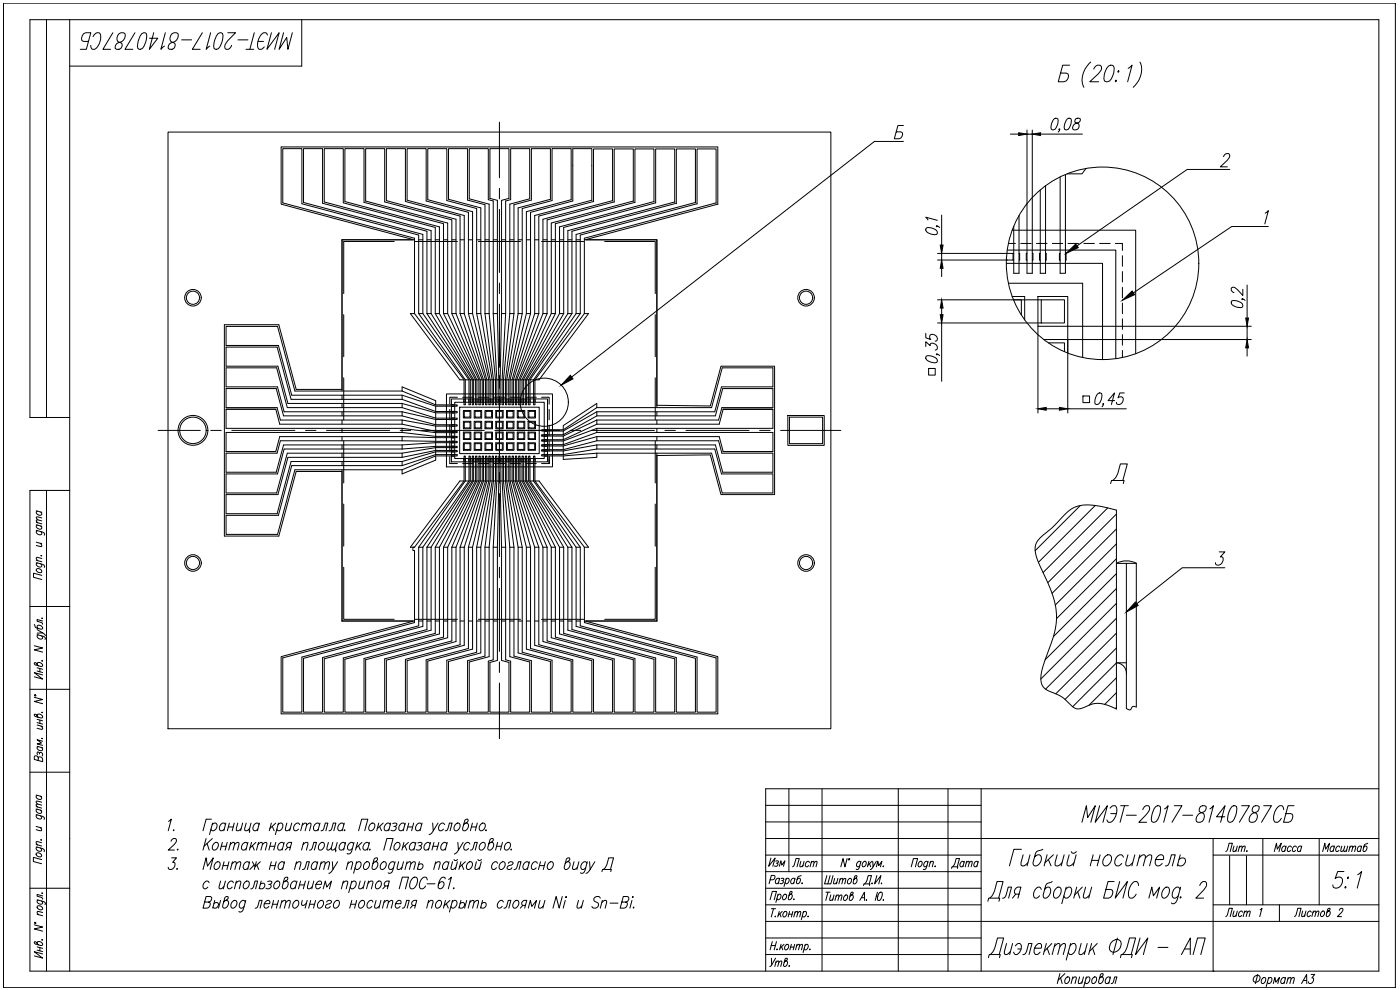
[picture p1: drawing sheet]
<svg xmlns="http://www.w3.org/2000/svg" width="420mm" height="297mm" viewBox="0 0 420 297" stroke-linecap="round" stroke-linejoin="round" font-family="sans-serif">
<defs><g id="words">
<text font-size="100.1" x="167.2" y="116.8">Б</text>
<text font-size="40.1" x="318.6" y="77.3">2</text>
<text font-size="36.2" x="335.5" y="91.4">1</text>
<text font-size="25.1" x="336.9" y="184.9">3</text>
<g font-size="8.8">
<text x="22.9" y="15.9">МИЭТ-2017-8140787СБ</text>
<text x="323.5" y="248">МИЭТ-2017-8140787СБ</text>
<text x="301.6" y="261.1">Гибкий носитель</text>
<text x="398.6" y="267.8">5:1</text>
</g>
<text font-size="6.2" x="284.3" y="261.8">Дата</text>
<g font-size="5.7">
<text x="366.5" y="256.8">Лит.</text>
<text x="395.8" y="256.8">Масштаб</text>
<text x="229.3" y="261.1">Изм</text>
<text x="236.7" y="261.4">Лист</text>
<text x="366.5" y="276.2">Лист 1</text>
<text x="387.3" y="276.2">Листов 2</text>
</g>
</g></defs>
<g fill="none" stroke="#000" stroke-width=".3">
<path d="M124.4 71.9h-21.8v45.4M125.7 71.9h1.2M128.1 71.9h1.3M130.6 71.9h1.3M133.1 71.9h1.3M135.6 71.9h1.2M138.1 71.9h1.2M140.6 71.9h1.2M143.1 71.9h1.2M145.5 71.9h1.3M148 71.9h1.3M102.6 118.6v1.2"/>
<path d="M102.6 121.1v1.2M102.6 123.5v1.3M102.6 126v1.3M102.6 128.5v1.3M102.6 131v1.2M102.6 133.5v1.2M102.6 136v1.2M102.6 138.5v1.2M197.1 136v50.3h-21.7M197.1 131v1.2M197.1 133.5v1.2M102.6 140.9v45.4h21.8"/>
<path d="M125.7 186.3h1.2M128.1 186.3h1.3M130.6 186.3h1.3M133.1 186.3h1.3M135.6 186.3h1.2M138.1 186.3h1.2M140.6 186.3h1.2M143.1 186.3h1.2M145.5 186.3h1.3M148 186.3h1.3M150.5 186.3h1.3M153 186.3h1.2"/>
<path d="M155.5 186.3h1.2M158 186.3h1.2M160.5 186.3h1.2M162.9 186.3h1.3M165.4 186.3h1.3M167.9 186.3h1.3M170.4 186.3h1.2M172.9 186.3h1.2"/>
</g>
<g fill="none" stroke="#000" stroke-width=".3">
<path d="M50.4 39.6h199v179.1h-199zM215.4 44.1h-131v17.2l39.5 10.6h-21.3v44.9h-13.7l-5.2-19.4h-16.4v63.4h16.4l5.2-19.3h13.7v44.8h21.3l-39.5 10.7v17.2h131v-17.2l-39.5-10.6 21.2-.1v-49.6M302.6 85h22.3v22.3M303.8 89h3.7v7M311.5 89h8.9v8.9h-8.9zM313.3 101.9h7.1v4M138 122.2h23.8v13.9h-23.8zM139.1 132.9h2.2v2.2h-2.2zM139.1 129.6h2.2v2.3h-2.2zM139.1 126.4h2.2v2.3h-2.2zM139.1 123.2h2.2v2.2h-2.2zM142.3 132.9h2.3v2.2h-2.3z"/>
<path d="M142.3 129.6h2.3v2.3h-2.3zM142.3 126.4h2.3v2.3h-2.3zM142.3 123.2h2.3v2.2h-2.3zM145.5 132.9h2.3v2.2h-2.3zM145.5 129.6h2.3v2.3h-2.3zM145.5 126.4h2.3v2.3h-2.3zM145.5 123.2h2.3v2.2h-2.3zM148.8 132.9h2.2v2.2h-2.2zM148.8 129.6h2.2v2.3h-2.2zM148.8 126.4h2.2v2.3h-2.2zM148.8 123.2h2.2v2.2h-2.2zM152 132.9h2.2v2.2h-2.2z"/>
<path d="M155.2 132.9h2.3v2.2h-2.3zM158.5 132.9h2.2v2.2h-2.2z"/>
<circle cx="57.9" cy="89.3" r="2.49"/>
<circle cx="57.9" cy="129.1" r="4.5"/>
<circle cx="57.9" cy="168.9" r="2.49"/>
<circle cx="241.9" cy="168.9" r="2.49"/>
</g>
<g fill="none" stroke="#000" stroke-width=".3">
<path d="M1 1h417.8v295.3h-417.8zM14 5.9v119.4M20.9 5.9v285.5M90.6 5.9v13.9h-69.7M20.9 125.3h-11.9v-119.4h404.8v285.5h-404.8v-144.2h11.9M10.9 159.1l2.2 .7 .3 .4-.1 .4M10.9 157.5l1.6 .4M10.9 156.7l1.6 .5M10.9 153.3l1.6 .4M11.2 159.2l-.1 .1a.83 .83 0 0 0 .1 1 .83 .83 0 0 0 1 .2l.3-.3-.3-.7M11.2 157.5l-.2 .1a.92 .92 0 0 0 .5 1 .92 .92 0 0 0 1-.1l-.3-.7M11.2 153.4l-.2 .1a.92 .92 0 0 0 .5 1 .92 .92 0 0 0 1-.2l-.3-.7"/>
<path d="M12.5 156.3l-1.5-.3-.1 .3 .5 .6M12.5 155.4l-1.5-.3-.1 .3 .5 .6M14 147.2v144.2M10.9 168.8l2.2 .7 .3 .3-.1 .4M10.9 168.1l1.6 .5M10.9 162.7l1.6 .4M11 170.7a.94 .94 0 0 1 1.1 0 .94 .94 0 0 1 .3 1 .94 .94 0 0 1-1 0 .94 .94 0 0 1-.4-1zM11.2 168.9l-.1 .1a.82 .82 0 0 0 .1 1 .82 .82 0 0 0 1 .1l.3-.2-.3-.7M12.1 163l.4 .6-.1 .4-1.5-.3M12.3 166.7l.2 .1zM12.5 172.6l-2.4-.6v1.2l2.4 .7M12.5 167.6l-1.5-.3-.1 .4 .5 .5"/>
<path d="M9 182h11.9M10.3 193.8l2.5 .6-2.5 .6 2.5 .7M10.3 187.4l.6 1 1.7 .4a.83 .83 0 0 0-.1-1 .83 .83 0 0 0-1-.2l-.4 .3 .4 .7M11.1 199.3v-.3a.92 .92 0 0 1 1.1-.1 .92 .92 0 0 1 .5 1l-.4 .1-1.8-.5-.2-.6 .6 .1 .6 .7M11.1 190.4l2.3 .7 .2 .4-.1 .4M11.1 188.9l1.7 1-1.7 .1M11.5 190.5l-.1 .1a.81 .81 0 0 0 0 1 .81 .81 0 0 0 1 .1l.4-.2-.4-.7M12.6 198.3h.2zM12.6 185.5h.2zM12.8 189.9l.8 .8M12.8 186.3l-1.7-.4v.5l1.6 .5 .1 .4M9 206.8h11.9"/>
<path d="M10.3 209.2l2.5 .7-2.5 .6 2.5 .6M10.4 208.5l.3 .1v.2l-.3-.1zM11.1 214.8v-.3a.92 .92 0 0 1 1.1-.1 .92 .92 0 0 1 .5 1l-2.2-.4-.2-.6h.6l.6 .8M11.1 217.5l1.7 .5M11.1 215.8l1.7 .5M11.1 216.8l1.7 .5M11.1 200.4l1.7 .4M11.1 201.3l1.7 .5M12 200.6v1M12 216v1M12.3 217.8l.5 .6-.1 .4-1.6-.3M12.6 213.7l.2 .1z"/>
<path d="M12.8 202.5l-2.5-.7 2.5 2-2.5-.7M9 231.7h11.9M10.8 238.5l1.7 .5M11.1 223.9l1.7 .5M11.2 238.7l-.2 .1a.93 .93 0 0 0 .4 .9 .93 .93 0 0 0 1.1-.1l-.4-.7M11.5 227.4l-.3-.4-.7-.2-.2 .3v.8l2.5 .6v-.8l-.5-.5h-.7l-.1 1M11.5 224l-.3 .1a.93 .93 0 0 0 .5 1 .93 .93 0 0 0 1.1-.1l-.4-.7M11.8 226l.3-.2 .5 .1 .2 .3-.1 .6M11.8 226.2l-.1-.4-.5-.2v.8M12.6 221.6h.2zM12.8 222.4l-1.7-.4 1.3 .9-1.3 .3 1.7 .4M236.8 236.7v24.8"/>
<path d="M246.7 236.7v54.7M269.6 236.7v54.7M284.5 236.7v54.7M294.5 236.7v54.7M413.8 236.7h-184v54.7M10.8 254.1l2.3 .7 .2 .3-.1 .4M10.8 244.4l2.3 .7 .2 .3-.1 .5M10.8 253.4l1.7 .4M10.8 248l1.7 .4M10.8 242.7l1.7 .5M10.8 242l1.7 .5M11 256a.94 .94 0 0 1 1 0 .94 .94 0 0 1 .4 1 .93 .93 0 0 1-1.1 0 .93 .93 0 0 1-.3-1z"/>
<path d="M11.2 254.2l-.2 .1a.92 .92 0 0 0 .4 1 .92 .92 0 0 0 1.1-.1l-.4-.8M11.2 244.5l-.2 .1a.91 .91 0 0 0 .4 1 .91 .91 0 0 0 1.1-.1l-.4-.7M11.2 242.8l-.2 .1a.93 .93 0 0 0 .4 1 .93 .93 0 0 0 1.1-.1l-.4-.7M12 248.3l.5 .6-.1 .4-1.6-.4M12.3 252l.2 .1zM12.5 257.9l-2.5-.7v1.3l2.5 .7M12.5 252.9l-1.5-.4-.2 .4 .5 .6M12.5 241.6l-1.5-.3-.2 .3 .5 .5M12.5 240.7l-1.5-.3-.2 .3 .5 .6M229.8 251.6h184M229.8 256.6h64.7M229.8 246.6h64.7"/>
<path d="M229.8 241.6h64.7M254.2 257.6l-.6 2.5-.6-2.5-.7 2.5M254.7 257.7h.3l-.2 .3zM258.3 258.8l-.1-.1a.8 .8 0 0 0-1 0 .8 .8 0 0 0-.1 1l.2 .4 .7-.4M258.4 258.4l-.7 2.3-.3 .2-.5-.1M259.2 258.5l.5-.1a.93 .93 0 0 1 .1 1.1 .93 .93 0 0 1-.9 .5l-.1-.9zM260.8 258.4l-.5 1.7M260.9 259.1l.4 1M261.7 258.4l-1.2 1.2M261.9 258.4l.1 1.7 1-1.7M265 260h.2zM276 258.5l.5-.1a.93 .93 0 0 1 .1 1.1 .93 .93 0 0 1-1 .5v-.9z"/>
<path d="M278.5 258.8l-.2-.3a.91 .91 0 0 0-1 .5 .91 .91 0 0 0 .2 1.1l.7-.4M278.5 258.4l-.7 2.3-.3 .2-.4-.1M279.1 258.9l.6-.5 .4 .1-.3 1.6M279.3 258.4l-.5 1.7M280.5 260l.2-.2zM364.1 251.6v39.8M364.1 256.6h49.7M369 256.8v14.7M374.1 256.8v14.7M379 251.6v19.9M382.4 255.5l.7-2.5 .2 1.8 1.2-1.8-.7 2.5M385.9 254.2l-.1-.2a.83 .83 0 0 0-1.1 .4 .83 .83 0 0 0 .5 1.1l.4-.4"/>
<path d="M386 253.9l-.5 1.6M387.6 254.2l-.1-.2a.92 .92 0 0 0-1.1 .4 .92 .92 0 0 0 .2 1.1l.7-.4M389.1 254.2l-.1-.2a.92 .92 0 0 0-1.1 .4 .92 .92 0 0 0 .2 1.1l.7-.4M390.6 254.2l-.1-.2a.93 .93 0 0 0-1 .4 .93 .93 0 0 0 .1 1.1l.7-.4M390.7 253.9l-.5 1.6M395.9 251.6v19.9M9 266.5h11.9M10.3 277.5l2.5 .7-2.5 .5 2.5 .7M10.4 276.7l.3 .1v.3l-.3-.1zM11.1 270l2.3 .7 .2 .3-.1 .4M11.1 274.3l1.7 .5M11.2 271.9a.94 .94 0 0 1 1.1 0 .94 .94 0 0 1 .4 1 .94 .94 0 0 1-1.1-.1 .94 .94 0 0 1-.4-.9z"/>
<path d="M11.5 270.1l-.3 .1a.92 .92 0 0 0 .5 1 .92 .92 0 0 0 1.1-.2l-.4-.7M12.6 267.9l.2 .1zM12.8 273.8l-1.6-.3-.1 .4 .5 .5M12.8 268.8l-1.7-.4v.5l1.6 .5 .1 .4M229.8 276.5h184M229.8 266.5h64.7M229.8 271.5h64.7M229.8 261.5h64.7M231.1 270l.7-2.5h1.2l-.6 2.5M231.1 264l1.3-.3 .1-.9-1-.1-.7 2.5M231.5 272.6h1.3M232.1 272.6l-.6 2.5"/>
<path d="M232.6 275h.1zM233.4 268.6l.7-.3a.92 .92 0 0 1 .2 1.1 .92 .92 0 0 1-1 .4l-.1-.2M233.5 268.3l-.7 2.5M233.9 273.5l-.5 1.6M233.9 263.8l-.1-.2a.93 .93 0 0 0-1 .5 .93 .93 0 0 0 .1 1.1l.8-.4M234 263.5l-.4 1.7M234 274.2l.4 .9M234.4 263.6h.8a.49 .49 0 0 1-.6 .6M234.7 273.5l-1.2 1.2M234.9 264.2l.2 .5-.1 .2-.4 .3-.6-.2M235.1 268.6l.7-.3a.92 .92 0 0 1 .1 1.1 .92 .92 0 0 1-.9 .4l-.1-.6zM235.2 273.8l.7-.3a.92 .92 0 0 1 .1 1.1 .92 .92 0 0 1-1 .4l-.1-.6z"/>
<path d="M235.9 263.8l.7-.3a.92 .92 0 0 1 .1 1.1 .92 .92 0 0 1-1 .4l-.1-.2M236 263.5l-.7 2.5M236.8 274.3h.9M237 273.5l-.5 1.6M237.2 268.3h.3a.92 .92 0 0 1 .1 1.1 .92 .92 0 0 1-.9 .4l.4-2.1 .5-.2 .1 .3-.9 .8M237.9 273.5l-.4 1.6M238.2 269.8h.1zM238.5 263.8l-.1-.2a.93 .93 0 0 0-1 .5 .93 .93 0 0 0 .2 1.1l.7-.4M238.5 273.9l.6-.4 .3 .1-.3 1.5M238.6 263.5l-.4 1.7M238.7 273.5l-.5 1.6M239.4 273.9l.6-.4 .3 .1-.3 1.5"/>
<path d="M240.4 262.7l-1 .5-.4 1.7a.83 .83 0 0 0 1.1-.1 .83 .83 0 0 0 .1-1l-.2-.3-.8 .3M240.6 265h.2zM241.1 273.8l.7-.3a.92 .92 0 0 1 .1 1.1 .92 .92 0 0 1-1 .4l-.1-.2M241.1 273.5l-.6 2.4M242.4 275h.2zM247.9 267.7h1.2M248.1 262.7l-.6 2.5h1.8l.7-2.5M248.5 267.7l-.7 2.5M249.1 262.7l-.7 2.5M249.3 268.5l-.3 1.6 .4 .1 .6-.5M250.3 268.5l-.4 1.7M250.5 263.5l-.3 1.6 .4 .1 .5-.5"/>
<path d="M250.9 269l.6-.5 .3 .1-.3 1.6M251 268.5l-.4 1.7M251.5 263.5l-.5 1.7M251.8 269l.6-.5 .3 .1-.3 1.6M252.1 264l.5-.5 .3 .2-.3 1.5M252.2 263.5l-.5 1.7M252.9 264l.6-.5 .3 .2-.3 1.5M253.4 268.9l.5-.4a.86 .86 0 0 1 .5 1 .86 .86 0 0 1-1 .7l-.2-.4zM254.6 263.9l.4-.4a.87 .87 0 0 1 .5 1.1 .87 .87 0 0 1-.9 .6l-.3-.3zM255.6 268.5a.83 .83 0 0 1 .4 1.1 .83 .83 0 0 1-1 .5l.4-2.2 .6-.2-.1 .6-.8 .6M256.7 263.5a.87 .87 0 0 1 .5 1.1 .87 .87 0 0 1-.9 .6l-.3-.5 .5-1.7 .6-.3-.1 .6-.7 .6M258 270.2l1.4-2.5 .1 2.5"/>
<path d="M258.5 269.3h.9M259.2 265.7l.1-.5h1.8l-.2 .5M259.5 265.2a3.4 3.4 0 0 0 1.1-2.5h.9l-.6 2.5M259.9 270.1l.2-.2zM261.7 265v.2zM262 260.1l-.8 .8M263 260.1l.4-1.7 .3 1.3 1-1.3-.5 1.7M263 268.9h.4M263.2 262.7l-.7 2.5 1.9-2.5-.7 2.5M263.3 267.7l-.6 2.5M264 267.8l.6-.1a1.96 1.96 0 0 1-.7 2.5h-.3a2.08 2.08 0 0 1 .4-2.4zM264.6 265l-.1 .2z"/>
<path d="M265 270.1h.2zM273.5 260.1l.6-2.5h1.3l-.7 2.5M296.5 270.4l.2-.9h3.3l-.2 .9M297.1 269.5a7.2 7.2 0 0 0 2.1-5h1.8l-1.3 5M300.9 269.5l.7-.3 1-3h1l-.9 3.3M304.8 268.3l-.9 1.2M305.8 268.3h-1l-.2-.2a1.36 1.36 0 0 1 .8-1.9h1l-.9 3.3M312.5 266.9l-.5-.7a2.07 2.07 0 0 0-1.4 3.3h.6l.8-.7M315.8 264.5l-1.3 .5-.7 .7-.7 2.8 .1 .7 .3 .3a2.07 2.07 0 0 0 1.4-3.3h-.5l-.9 .7M317.1 266.4l.9-.2a2.05 2.05 0 0 1-1.4 3.3 2.13 2.13 0 0 1 .5-3.1zM319.8 266.9l.9-.7h.4a2.07 2.07 0 0 1-1.3 3.3l-.5-.7M320 266.2l-1.3 4.9"/>
<path d="M323.1 266.2l-.9 3.3M323.4 267.6l.7 1.9M324.8 266.2l-2.3 2.3M325.8 266.2l-.7 3 .8 .3 1.1-1M327.6 266.2l-.9 3.3M334.4 264.5h-1.9l-1.3 5h1.5a1.77 1.77 0 0 0 1.1-2.4l-.4-.2h-1.5M336 264.5l-1.3 5 3.6-5-1.3 5M341.7 265.7l-.1-.5-.4-.7a2.4 2.4 0 0 0-2.2 1.9 2.79 2.79 0 0 0 .2 3.1 1.73 1.73 0 0 0 1.8-1.2M344.8 269.5l.9-3.3 .4 2.6 1.9-2.6-.9 3.3M349.6 266.4l.9-.2a2.05 2.05 0 0 1-1.4 3.3 2.13 2.13 0 0 1 .5-3.1zM354.1 266.9l-.5-.7a2.07 2.07 0 0 0-1.3 3.3h.4l.9-.7M354.3 266.2l-1 3.8a1.38 1.38 0 0 1-1.5 1.1l-.3-.2"/>
<path d="M354.4 269l-.3 .2 .2 .3 .2-.3M360.1 265.7v-.2a1.06 1.06 0 0 1 .8-1 1.06 1.06 0 0 1 1.2 .5 2.34 2.34 0 0 1-.9 2.1l-2.3 2.4h2.3M364.1 271.5h49.7M384 271.5v5M11.1 283v-.2a.92 .92 0 0 1 1.1-.2 .92 .92 0 0 1 .5 1l-2.2-.4-.2-.6 .6 .1 .6 .8M11.1 284.1l1.7 .4M11.1 285.1l1.7 .4M12 284.3v1M12.6 282h.2zM12.8 286.2l-2.5-.6 2.5 1.9-2.5-.7M229.8 286.4h64.7M229.8 281.4h64.7"/>
<path d="M231.5 283.7h1.2M231.5 287.5l.1 2M231.8 282.5l-.7 2.5M232.8 287.5l-1.4 2.3-.4 .2M232.8 288.8l.6-.5 .4 .1-.4 1.6M233 288.3l-.5 1.7M233 282.5l-.6 2.5M233.1 284.9l.1-.1zM233.7 288.8l.6-.5 .3 .1-.3 1.6M234.4 283.3l-.4 1.7M234.6 284.1l.3 .9M235.3 283.3l-1.2 1.2"/>
<path d="M235.7 283.7l.5-.4a.86 .86 0 0 1 .5 1.1 .86 .86 0 0 1-1 .6l-.2-.4zM235.8 288.3h.3a.93 .93 0 0 1 .1 1.1 .93 .93 0 0 1-1 .5l.4-2.2 .6-.2-.1 .6-.7 .6M236.9 289.8l-.1 .2zM237.3 284.2h1M237.5 283.3l-.4 1.7M238.5 283.3l-.5 1.7M239.1 283.8l.5-.5 .4 .2-.4 1.5M239.2 283.3l-.5 1.7M240 283.8l.5-.5 .3 .2-.3 1.5M241.6 283.7l.4-.4a.86 .86 0 0 1 .5 1.1 .86 .86 0 0 1-.9 .6l-.3-.4M241.7 283.3l-.7 2.5M243 284.9l.1-.1z"/>
<path d="M296.6 287.3l.3-.9h3.3l-.3 .9M297.2 286.4a7 7 0 0 0 2.2-5h1.8l-1.3 5M302.1 283.1l-.7 3.1 .3 .2h.5l1.1-.9M303.9 283.1l-.9 3.3M304.7 283.8l.9-.7h.5a2.09 2.09 0 0 1-1.4 3.3l-.5-.7M305.4 284.7h1M307 286.4l.7-.2 1-3.1h1l-.9 3.3M310.5 284.5h2a.88 .88 0 0 0 0-1 .88 .88 0 0 0-.8-.4 2.23 2.23 0 0 0-.9 3.3h.5l.9-.7M314 283.1l-.9 3.3M314.3 284.5l.6 1.9M315.7 283.1l-2.3 2.4M316.4 284l1.1-.9 .6 .2-.7 3.1"/>
<path d="M316.7 283.1l-.9 3.3M318.1 284l1.1-.9 .6 .2-.7 3.1M318.1 292.1l-.8 3M318.3 293.4l.5 1.7M319.6 292.1l-2.1 2M319.8 293.5l.9-.4a1.21 1.21 0 0 1-.8 2 1 1 0 0 1-.1-1.6zM321.1 283.8l.9-.7h.5a2.09 2.09 0 0 1-1.4 3.3l-.5-.7M321.3 283.1l-1.3 5M321.8 293.7l.7-.6 .5 .1-.4 1.9M322 293.1l-.6 2M324 293.1l-.4 1.9 .5 .1 .7-.6M324.5 283.1l-.7 3.1 .3 .2h.5l1.1-.9"/>
<path d="M325.2 293.1l-.6 2M325.9 293.5l.9-.4a1.21 1.21 0 0 1-.9 2l-.3-.4M326 293.1l-.8 3M326.3 283.1l-.9 3.3M327.6 283.1l-.9 3.3M327.9 284.5l.7 1.9M327.9 293.5l.9-.4a1.23 1.23 0 0 1-.9 2l-.3-.4zM329.3 283.1l-2.3 2.4M330.5 293.1h.3a1.21 1.21 0 0 1-.8 2l-.3-.6 .6-2.1 .4-.3 .4 .2a.94 .94 0 0 1-.9 .9l-.2 .3M333.2 293.5l-.2-.3a1.12 1.12 0 0 0-1.2 .6 1.12 1.12 0 0 0 .2 1.3l.9-.4M333.3 293.1l-.6 2M333.5 295.1l.5-.1 .5-1.9h.7l-.5 2"/>
<path d="M333.9 282.4a1.43 1.43 0 0 1 1.7-.5 1.43 1.43 0 0 1 .9 1.4 2.25 2.25 0 0 1-3.1 2.2l-.2-.3a2.24 2.24 0 0 1 .7-2.8zM335.4 281.4l-1.4 5M336.2 287.3l.3-.9h3.3l-.2 .9M336.8 286.4a7.2 7.2 0 0 0 2.2-5h1.8l-1.3 5M342.1 281.4l-1.3 5 3.7-5-1.4 5M347.5 284.3h3M354.6 286.4l2.6-5v5M355.5 284.7h1.7M358.1 286.4l1.3-5h2.3l-1.3 5M364.1 291.4h.1M376.4 293.1a.94 .94 0 0 1 1.4-.4 .94 .94 0 0 1 .1 1.5 .94 .94 0 0 1-1.4 .4 .94 .94 0 0 1-.1-1.5zM377.5 292.4l-.7 2.7"/>
<path d="M378.8 293.7l.8-.4a1.03 1.03 0 0 1 .1 1.2 1.03 1.03 0 0 1-1.1 .5l-.1-.7zM380.6 293.7l.8-.4a1.02 1.02 0 0 1 .2 1.2 1.02 1.02 0 0 1-1.1 .5l-.1-.3M380.8 293.3l-.8 2.7M382.1 295.1l.5-1.8 .3 1.4 1.1-1.4-.5 1.8M385.7 293.7l-.1-.3a1.02 1.02 0 0 0-1.1 .5 1.02 1.02 0 0 0 .2 1.2l.8-.4M385.8 293.3l-.5 1.8M386.5 293.8l.6-.5 .4 .1-.4 1.7M386.6 293.3l-.5 1.8M387.4 293.8l.7-.5 .3 .1-.3 1.7M390.6 295.1l1.5-2.7 .1 2.7M391.1 294.2h1M393.5 292.4h1.1l-.9 1h.3a.96 .96 0 0 1 0 1.3 .96 .96 0 0 1-1.3 .1v-.2"/>
</g>
<!-- layer: 0 -->
<g fill="none" stroke="#000" stroke-width=".3">
<path d="M302 78h.1M302 77.7v.3M302.6 73h2.1M304.2 76h-.2v2h.2M137.3 119.2h-2.3v2M138.8 119.2h3.2M139.3 119.9v.5M139.6 119.9v.5M140.7 119.9v.5M141.1 119.9v.5M141.7 119.9v.5M141.7 119.9h.1"/>
<path d="M142.1 119.9h.1M142.2 119.9v.5M142.7 119.9v.5M142.7 119.9h.1M143.1 119.9h.1M143.2 119.9v.5M143.6 119.2h3.1M143.7 119.9v.5M144.1 119.9v.5M144.7 119.9v.5M145.1 119.9v.5M145.7 119.9v.5"/>
<path d="M145.7 119.9h.1M146.1 119.9h.1M146.2 119.9v.5M146.7 119.9v.5M146.7 119.9h.1M147.1 119.9h.1M147.2 119.9v.5M147.7 119.9v.5M148.1 119.9v.5M148.3 119.2h3.2M148.7 119.9v.5M149.1 119.9v.5"/>
<path d="M149.7 119.9v.5M149.7 119.9h.1M336.9 105.2v2.1M135 122.8v3.2M135 127.6v3.1M135 132.3v3.1M135 137v2.1h2.3M135.7 129.8h.5M135.7 129.4h.5M135.7 136.4h.5M135.7 135.6h.5M135.7 134.3h.5"/>
<path d="M135.7 132.8h.5M135.7 132.4h.5M135.7 133.9h.5M135.7 135.1h.5M135.7 131.3h.5M135.7 130.9h.5M135.7 127.8h.5M135.7 127.4h.5M135.7 125.9h.5M135.7 123.9h.5M135.7 121.9h.5M135.7 121.5h.5"/>
<path d="M135.7 123.5h.5M135.7 125.4h.5M135.7 136.8h.5M135.7 125.4v.1M135.7 135.1h.1M135.7 135.6h.1M136.2 125.4v.1M136.2 135.1h.1M136.2 135.6h.1M138.8 139.1h3.2M139.3 137.8v.5M139.6 137.8v.5"/>
<path d="M140.7 137.8v.5M141.1 137.8v.5M141.7 137.8v.5M141.7 137.8h.1M141.7 138.3h.1M141.7 120.4h.1M142.1 137.8h.1M142.1 138.3h.1M142.1 120.4h.1M142.2 137.8v.5M142.7 137.8v.5M142.7 137.8h.1"/>
<path d="M142.7 138.3h.1M142.7 120.4h.1M143.1 137.8h.1M143.1 138.3h.1M143.1 120.4h.1M143.2 137.8v.5M143.6 139.1h3.1M143.7 137.8v.5M144.1 137.8v.5M144.7 137.8v.5M145.1 137.8v.5M145.7 137.8v.5"/>
<path d="M145.7 137.8h.1M145.7 138.3h.1M145.7 120.4h.1M146.1 137.8h.1M146.1 138.3h.1M146.1 120.4h.1M146.2 137.8v.5M146.7 137.8v.5M146.7 137.8h.1M146.7 138.3h.1M146.7 120.4h.1M147.1 137.8h.1"/>
<path d="M147.1 138.3h.1M147.1 120.4h.1M147.2 137.8v.5M147.7 137.8v.5M148.1 137.8v.5M148.3 139.1h3.2M148.7 137.8v.5M149.1 137.8v.5M149.7 137.8v.5M149.7 137.8h.1M149.7 138.3h.1M149.7 120.4h.1"/>
<path d="M150.1 137.8h.1M150.1 138.3h.1M150.1 137.8v.5M150.7 137.8v.5M150.7 137.8h.1M150.7 138.3h.1M151.1 137.8h.1M151.1 138.3h.1M151.1 137.8v.5M151.7 137.8v.5M152.1 137.8v.5M152.7 137.8v.5"/>
<path d="M153.1 139.1h3.1M153.1 137.8v.5M153.6 137.8v.5M153.6 137.8h.1M153.6 138.3h.1M154.1 137.8h.1M154.1 138.3h.1M154.1 137.8v.5M154.7 137.8v.5M155.1 137.8h.1M155.1 138.3h.1M155.1 137.8v.5"/>
<path d="M155.7 137.8v.5M156.1 137.8v.5M156.7 137.8v.5M157.1 137.8v.5M157.6 137.8v.5M157.6 137.8h.1M157.6 138.3h.1M157.8 139.1h3.2M158.1 137.8h.1M158.1 138.3h.1M158.1 137.8v.5M158.7 137.8v.5"/>
<path d="M159.1 137.8h.1M159.1 138.3h.1M159.1 137.8v.5M160.1 137.8v.5M160.1 137.8h.1M160.1 138.3h.1M160.5 137.8v.5M163.6 136.4h.5M163.6 132.4h.5M163.6 133.9h.5M163.6 130.9h.5M163.6 136.8h.5"/>
<path d="M163.6 135.3h.5M163.6 134.9h.5M163.6 133.4h.5M163.6 131.9h.5M163.6 130.4h.5M163.6 130.4h.1M163.6 130.8v.1M163.6 131.9h.1M163.6 132.3v.1M163.6 133.4h.1M163.6 133.8v.1M164.1 130.4h.1"/>
<path d="M164.1 130.8v.1M164.1 131.9h.1M164.1 132.3v.1M164.1 133.4h.1M164.1 133.8v.1M164.8 132.3v3.1M164.8 136.8v2.3h-2.3"/>
</g>
<g fill="none" stroke="#000" stroke-width=".3">
<path d="M302 79h28.9v28.9M304.2 90h2.3v4.5M312.5 90h7v6.9h-7zM314.6 102.9h4.9v2.6M136.5 120.7h26.8v16.9h-26.8zM139.3 133.1h1.8v1.8h-1.8zM139.3 129.9h1.8v1.7h-1.8zM139.3 126.7h1.8v1.7h-1.8zM139.3 123.4h1.8v1.8h-1.8zM142.6 133.1h1.7v1.8h-1.7zM142.6 129.9h1.7v1.7h-1.7zM142.6 126.7h1.7v1.7h-1.7z"/>
<path d="M142.6 123.4h1.7v1.8h-1.7zM145.8 133.1h1.7v1.8h-1.7zM145.8 129.9h1.7v1.7h-1.7zM145.8 126.7h1.7v1.7h-1.7zM145.8 123.4h1.7v1.8h-1.7zM149 133.1h1.8v1.8h-1.8zM149 129.9h1.8v1.7h-1.8zM149 126.7h1.8v1.7h-1.8zM149 123.4h1.8v1.8h-1.8zM152.3 133.1h1.7v1.8h-1.7zM155.5 133.1h1.7v1.8h-1.7zM158.7 133.1h1.8v1.8h-1.8z"/>
</g>
<path d="M302.3 75h32.6v32.6M303.8 69.1h37v37M134 118.2h31.8v21.9h-31.8zM135.5 119.7h28.8v18.9h-28.8z" fill="none" stroke="#000" stroke-width=".3"/>
<g fill="none" stroke="#000" stroke-width=".3">
<path d="M84.9 44.6h5.7v16.5l35.1 9.4v23.6l13.9 19.9v7.4h-.3v-7.4l-14.9-19.9v-22.6l-39.5-10.6zM91.1 44.6h5.7v16.4l31.3 8.4v24.7l13 19.9v7.4h-.4v-7.4l-13.8-19.9v-23.8l-35.8-9.6zM97.3 44.6h5.7v16.3l27.6 7.3v25.9l11.5 19.9v7.4h-.4v-7.4l-12.3-19.9v-24.9l-32.1-8.6zM103.5 44.6h5.7v16.1l23.9 6.4v27l10 19.9v7.4h-.4v-7.4l-10.8-19.9v-26l-28.4-7.6zM109.7 44.6h5.8v16l20.1 5.4v28.1l8.5 19.9v7.4h-.4v-7.4l-9.3-19.9v-27.2l-24.7-6.6zM116 44.6h5.7v15.9l16.4 4.3v29.3l7 19.9v7.4h-.4v-7.4l-7.9-19.9v-28.3l-20.8-5.6zM122.2 44.6h5.7v15.7l12.7 3.4v30.4l5.5 19.9v7.4h-.4v-7.4l-6.4-19.9v-29.4l-17.1-4.6zM128.4 44.6h5.7v15.6l9 2.4v31.5l4 19.9v7.4h-.4v-7.4l-4.9-19.9v-30.6l-13.4-3.6zM134.6 44.6h5.7v15.4l5.2 1.4v32.7l2.6 19.9v7.4h-.4v-7.4l-3.4-19.9v-31.7l-9.7-2.6zM140.8 44.6h5.7v15.3l1.5 .4v33.8l1.1 19.9v7.4h-.4v-7.4l-1.9-19.9v-32.8l-6-1.7zM152.7 59.5v-14.9h-5.7v14.9l2.3 .6v34l.4 27.3h.4M304.2 67.9v14.1h1.6"/>
<path d="M67.8 97.9h15.5l5.2 19.4h32.2l10.1 4.2h6.4v.4h-6.4l-10.1-3.3h-33.1l-4-14.9h-15.8zM67.8 116.6h15.1l2.2 8.2h35.6l10.1 2.6h6.4v.4h-6.4l-10.1-1.8h-36.6l-1-3.7h-15.3zM67.8 110.4h15.2l3.2 11.9h34.5l10.1 3.2h6.4v.4h-6.4l-10.1-2.4h-35.4l-2-7.4h-15.5zM67.8 104.1h15.4l4.2 15.7h33.3l10.1 3.7h6.4v.4h-6.4l-10.1-2.8h-34.3l-3-11.2h-15.6zM67.8 136h15.3l1-3.8 53.1 .2v.4h-6.4l-10.1 .7h-35.6l-2.2 8.2h-15.1zM67.8 129.8h52.9l10.1 1.1h6.4v.4l-16.5-.3h-36.7l-1.2 4.5h-15zM67.8 122.8h15l1.2 4.5h36.7l10.1 2.1h6.4v.4h-6.4l-10.1-1.3h-52.9zM67.8 135.5h15M67.8 122.8h15M139.3 136.8h.3v7.5l-13.9 19.9v23.6l-35.1 9.3v16.6h-5.7v-16.3l39.5-10.6v-21.6h-.5v-1h.5l14.9-19.9zM140.7 136.8h.4v7.5l-13 19.9v24.7l-31.3 8.4v16.4h-5.7v-16.2l35.8-9.6v-23.7l13.8-19.9zM141.7 136.8h.4v7.5l-11.5 19.9v25.8l-27.6 7.4v16.3h-5.7v-16l32.1-8.6v-24.9l12.3-19.9z"/>
<path d="M142.7 136.8h.4v7.5l-10 19.9v27l-23.9 6.4v16.1h-5.7v-15.9l28.4-7.6v-26l10.8-19.9zM143.7 136.8h.4v7.5l-8.5 19.9v28.1l-20.1 5.4v16h-5.8v-15.7l24.7-6.7v-27.1l9.3-19.9zM144.7 136.8h.4v7.5l-7 19.9v29.2l-16.4 4.4v15.9h-5.7v-15.6l20.8-5.6v-28.3l7.9-19.9zM145.7 136.8h.4v7.5l-5.5 19.9v30.4l-12.7 3.4v15.7h-5.7v-15.5l17.1-4.6v-29.4l6.4-19.9zM146.7 136.8h.4v7.5l-4 19.9v31.5l-9 2.4v15.6h-5.7v-15.3l13.4-3.6v-30.6l4.9-19.9zM147.7 136.8h.4v7.5l-2.6 19.9v32.7l-5.2 1.3v15.5h-5.7v-15.2l9.7-2.6v-31.7l3.4-19.9zM148.7 136.8h.4v7.5l-1.1 19.9v33.8l-1.5 .4v15.3h-5.7v-15.1l6-1.6v-32.8l1.9-19.9zM149.7 136.8h.4l.4 27.4v34l2.2 .6v14.9h-5.7v-14.9l2.3-.6v-34zM150.7 136.8h.4v7.5l1.9 19.9v32.8l6 1.6v15.1h-5.7v-15.3l-1.5-.4v-33.8l-1.1-19.9zM151.7 136.8h.4v7.5l3.4 19.9v31.7l9.7 2.6v15.2h-5.7v-15.5l-5.3-1.3v-32.7l-2.5-19.9zM152.7 136.8h.4v7.5l4.9 19.9v30.6l13.4 3.6v15.3h-5.7v-15.6l-9-2.4v-31.5l-4-19.9zM153.7 136.8h.4v7.5l6.4 19.9v29.4l17.1 4.6v15.5h-5.7v-15.7l-12.7-3.4v-30.4l-5.5-19.9z"/>
<path d="M154.7 136.8h.4v7.5l7.8 19.9v28.3l20.9 5.6v15.6h-5.7v-15.9l-16.4-4.4v-29.2l-7-19.9zM155.7 136.8h.4v7.5l9.3 19.9v27.1l24.7 6.7v15.7h-5.8v-16l-20.1-5.4v-28.1l-8.5-19.9zM156.7 136.8h.4v7.5l10.8 19.9v26l28.4 7.6v15.9h-5.8v-16.1l-23.8-6.4v-27l-10-19.9zM157.7 136.8h.4v7.5l12.3 19.9v24.9l32.1 8.6v16h-5.7v-16.3l-27.6-7.4v-25.8l-11.5-19.9zM158.7 136.8h.4v7.5l13.8 19.9v23.7l35.8 9.6v16.2h-5.7v-16.4l-31.4-8.4v-24.7l-12.9-19.9zM160.1 136.8h.4v7.5l14.9 19.9v22.6l39.5 10.6v16.3h-5.7v-16.6l-35.1-9.3v-23.6l-14-19.9zM162.6 136.4h6.4l10.1-1.7h35.4l2 7.5h15.5v5.7h-15.2l-3.2-11.9h-34.5l-10.1 .8h-6.4zM162.6 134.9h6.4l10.1-2.7h36.6l.9 3.8h15.4v5.7h-15.1l-2.2-8.2h-35.6l-10.1 1.8h-6.4zM162.6 130.8h1M162.6 132.3h1M162.6 133.8h1M162.6 135.3h1"/>
<path d="M169 130.4h-6.4v.4h6.4M169 131.9h-6.4v.4h6.4M169 133.4h-6.4v.4h6.4l10.1-2.8h36.7l1.2 4.5M67.8 148.4h15.6l3-11.2h34.3l10.1-2.1h6.4v.5h-6.4l-10.1 2.9h-33.3l-4.2 15.6h-15.4zM67.8 142.2h15.5l2-7.5h35.4l10.1-.8h6.4v.4h-6.4l-10.1 1.7h-34.5l-3.2 11.9h-15.2zM67.8 154.6h15.8l4-14.9h33.1l10.1-3.3h6.4v.4h-6.4l-10.1 4.1h-32.2l-5.2 19.4h-15.5zM338 169v43.6l.5 .3a.76 .76 0 0 0 .9 0 .76 .76 0 0 0 .4-.8l.3-.2 .9 .2v-43.1"/>
</g>
<g fill="none" stroke="#000" stroke-width=".3">
<path d="M303.2 40.2h2.5M281.4 90h31.1M281.4 96.9h31.1M311.5 97.9v26M375.5 97.9h-55.1v26M320.4 101.9h55.1M325 118.8h2v2h-2zM329.5 118.1l.5-.2 .6 .2a2.98 2.98 0 0 1-1.3 3.3l-.6-.2a3.5 3.5 0 0 1 .8-3.1zM337.4 117.9h-1.3l-.6 1.5a.88 .88 0 0 1 1.3-.2 .88 .88 0 0 1 .2 1.2 1.13 1.13 0 0 1-.7 .9 1.13 1.13 0 0 1-1.2-.2v-.4M374.3 104.4v2.4M314 122.7h4M320.4 122.7h17.6"/>
<path d="M331.2 121.2l-.2 .2-.1-.2h.3l-.5 .8M334.5 120.2h-2l2-2.3-.9 3.5M335.1 198.9h2.9"/>
<circle cx="330.9" cy="79" r="28.9"/>
</g>
<g fill="none" stroke="#000" stroke-width=".3">
<path d="M321 19.6h-2.1l-1.3 4.9h1.7a1.68 1.68 0 0 0 1.2-2.3l-.5-.3h-1.7M327.3 18.6a6.6 6.6 0 0 0-2 7.6M332.7 19.8l.6-.2 .9 .2a5 5 0 0 1-1.2 4.5l-.6 .2-.9-.2a5 5 0 0 1 1.2-4.5zM342.1 18.6a6.5 6.5 0 0 1-2 7.6M328.3 20.7v-.2a1.25 1.25 0 0 1 1-.9 1.25 1.25 0 0 1 1.2 .4 2.1 2.1 0 0 1-.9 2.2l-2.5 2.3h2.6M334.7 24.3l.2-.2 .2 .2-.3 .2zM335.5 21.5l.2-.3 .1 .3-.2 .2zM338.6 20.5l1.2-.9-1.4 4.9M333.3 145.1l.3-.9h3.8l-.3 .9M334 144.2a6.6 6.6 0 0 0 2.2-5h2.1l-1.3 5M50.6 246.4l.8-.6-.9 3.5M51.3 252.4a.82 .82 0 0 1 .8-.8 .82 .82 0 0 1 .9 .6l-.7 1.2-1.8 1.7h1.9"/>
<path d="M51.5 257.4h1.5l-1.2 1.3h.4a1.25 1.25 0 0 1 0 1.7 1.25 1.25 0 0 1-1.7 .1v-.3M52.2 248.9l-.2 .2h.2M53.4 254.7l-.2 .2h.3M61.9 251.6l-1 3.5M62.1 253.1l.7 2M63.5 245.8h-1.6l-1 3.5M63.7 247.4l.6-.4h.4a1.29 1.29 0 0 1 .2 1.5 1.29 1.29 0 0 1-1.4 .6l-.2-.3M63.7 251.6l-2.5 2.3M63.8 247l-.9 3.4M64.1 253.2a.83 .83 0 0 1 1.2-.3 1.32 1.32 0 0 1 0 1.5 1.32 1.32 0 0 1-1.4 .5 1.47 1.47 0 0 1 .2-1.7zM64.6 259a.83 .83 0 0 1 1.3-.3 1.32 1.32 0 0 1-.1 1.5 1.32 1.32 0 0 1-1.4 .5 1.48 1.48 0 0 1 .2-1.7zM66.4 253.9h1.5"/>
<path d="M66.7 252.8l-.6 2.3M66.9 259.7h1.5M67.3 258.6l-.7 2.3M67.7 247.4l-.2-.3a1.32 1.32 0 0 0-1.5 .5 1.32 1.32 0 0 0 0 1.5 .88 .88 0 0 0 1.3-.3M67.8 247l-.6 2.3M68.2 252.8l-.6 2.3M68.5 248.1h1.5M68.7 258.6l-.6 2.3M68.8 247l-.6 2.3M69.1 253.4l.8-.6 .5 .1-.5 2.2M69.2 252.8l-.6 2.3M69.6 259.2l.8-.6 .5 .1-.4 2.2"/>
<path d="M69.8 258.6l-.6 2.3M70.3 247l-.6 2.3M70.4 253.4l.8-.6 .5 .1-.4 2.2M70.9 259.2l.9-.6 .4 .1-.4 2.2M71.4 247l-.5 2.1 .7 .2 .8-.7M72.8 247l-.6 2.3M73.9 247l-.5 2.1 .7 .2 .8-.7M74.3 253.2l-.2-.3a1.31 1.31 0 0 0-1.4 .5 1.31 1.31 0 0 0 0 1.5 .86 .86 0 0 0 1.2-.3M74.4 252.8l-.6 2.3M74.8 259l-.2-.3a1.31 1.31 0 0 0-1.4 .5 1.31 1.31 0 0 0 0 1.5l.6 .2 .7-.5M74.9 258.6l-.6 2.3M75.3 247l-.6 2.3h.3l-.1 .5"/>
<path d="M75.5 252.8l-.6 2.3M75.7 258.6l.8 1.4 1.6-1.4M75.7 253.7l.6 1.4M76.3 259.5l-1.3 1.4M76.8 252.8l-1.8 1.6M76.9 258.6l-.6 2.3M77.1 259.5l.5 1.4M77.4 253.4l.9-.6 .4 .1-.4 2.2M77.6 252.8l-.6 2.3M77.7 247.4l-.1-.3a1.31 1.31 0 0 0-1.5 .5 1.31 1.31 0 0 0 0 1.5 .86 .86 0 0 0 1.3-.3M77.9 247l-.7 2.3M78.7 253.4l.9-.6 .5 .1-.5 2.2"/>
<path d="M81 253.9h1.5M81.1 259.7h1.5M81.3 252.8l-.6 2.3M81.4 247l-.6 2.3M81.4 258.6l-.6 2.3M81.7 247.9l.6 1.4M82.8 247l-1.8 1.6M82.8 252.8l-.6 2.3M82.9 258.6l-.6 2.3M83.4 247.4a.85 .85 0 0 1 1.3-.3 1.32 1.32 0 0 1 0 1.5 1.32 1.32 0 0 1-1.4 .5l-.2-.3M83.6 247l-1 3.4M85.2 253.2l-.2-.3a1.28 1.28 0 0 0-1.5 .6 1.28 1.28 0 0 0 .2 1.6h.4l.7-.5"/>
<path d="M85.3 259l-.2-.3a1.31 1.31 0 0 0-1.4 .5 1.31 1.31 0 0 0 0 1.5l.6 .2 .6-.5M85.3 252.8l-.6 2.3M85.4 258.6l-.6 2.3M86.1 247l-.5 2.1 .7 .2 .8-.7M86.3 254.2l-.7 .9M87.2 254.2h-.9l-.3-.3v-.5l.7-.6h.9l-.7 2.3M87.6 247l-.7 2.3M88.8 259.2l.9-.6 .6 .1-.5 2.2M89 258.6l-.6 2.3M89.9 247.4l-.1-.3a1.27 1.27 0 0 0-1.5 .6 1.27 1.27 0 0 0 .2 1.6h.4l.7-.5M90.7 247.6l.8-.6 .5 .1-.4 2.2M90.9 247l-.7 2.3"/>
<path d="M90.9 253.4l.9-.6 .6 .1-.4 2.2M91.1 252.8l-.6 2.3M92 247.6l.8-.6 .5 .1-.4 2.2M92.9 255.1l.6-.2 .7-2.1h.8l-.7 2.3M95.2 259l-.1-.3a1.31 1.31 0 0 0-1.5 .5 1.31 1.31 0 0 0 0 1.5l.6 .2 .7-.5M95.4 258.6l-.7 2.3M95.9 247.4l-.2-.3a1.31 1.31 0 0 0-1.4 .5 1.31 1.31 0 0 0 0 1.5 .88 .88 0 0 0 1.3-.3M95.9 253.2a.85 .85 0 0 1 1.3-.3 1.33 1.33 0 0 1-.1 1.5 1.33 1.33 0 0 1-1.4 .5 1.52 1.52 0 0 1 .2-1.7zM96 247l-.6 2.3M96.3 259.2l.8-.6 .5 .1-.5 2.2M96.3 249.3l.6-.2 .7-2.1h.8l-.6 2.3M96.4 258.6l-.6 2.3"/>
<path d="M97.6 259.2l.8-.6 .5 .1-.4 2.2M98.6 252.8l-.5 2.1 .5 .2 .8-.7M98.7 249.3l.6-.2 .7-2.1h.8l-.6 2.3M99.7 258.6l.2 2.3 1.4-2.3M99.9 252.8l-.5 2.1 .5 .2 .9-.7M101.2 252.8l-.6 2.3h.2l-.1 .5M103.2 247.4l-.2-.3a1.28 1.28 0 0 0-1.4 .6 1.28 1.28 0 0 0 .2 1.6h.4l.6-.5M103.3 247l-.6 2.3M103.4 248.9v.4l.2-.2M103.6 253.2l-.2-.3a1.32 1.32 0 0 0-1.4 .5 1.32 1.32 0 0 0-.1 1.5 .88 .88 0 0 0 1.3-.3M103.7 252.8l-.6 2.3M104.3 259.2l.9-.6 .6 .1-.4 2.2"/>
<path d="M104.5 258.6l-.6 2.3M106.1 253.2l-.2-.3a1.26 1.26 0 0 0-1.4 .6 1.26 1.26 0 0 0 .2 1.6h.4l.7-.5M106.2 252.8l-.7 2.6a1.05 1.05 0 0 1-1.1 .8l-.2-.1M106.9 259a.85 .85 0 0 1 1.3-.3 1.32 1.32 0 0 1-.1 1.5 1.32 1.32 0 0 1-1.4 .5l-.1-.3M107 258.6l-.9 3.4M107.3 252.8l-.6 2.3M107.6 253.7l.5 1.4M107.6 249.3l.9-3.5h1.9l-.9 3.5M108.6 252.8l-1.7 1.6M109.4 259a.85 .85 0 0 1 1.3-.3 1.32 1.32 0 0 1 0 1.5 1.32 1.32 0 0 1-1.5 .5 1.53 1.53 0 0 1 .2-1.7zM110.8 253.2l-.2-.3a1.31 1.31 0 0 0-1.5 .5 1.31 1.31 0 0 0 0 1.5 .86 .86 0 0 0 1.3-.3M110.9 252.8l-.6 2.3"/>
<path d="M111 247.4a.83 .83 0 0 1 1.3-.3 1.32 1.32 0 0 1 0 1.5 1.32 1.32 0 0 1-1.5 .5 1.47 1.47 0 0 1 .2-1.7zM111 254.7l-.2 .2h.3M112.6 258.6h.4a1.4 1.4 0 0 1 .3 1.5 1.4 1.4 0 0 1-1.3 .8l-.4-.7 .7-2.5 .5-.3 .5 .2a1.11 1.11 0 0 1-1 1.1l-.4 .3M113.7 247l-.6 2.3M113.9 247.9l.6 1.4M114.5 259a.83 .83 0 0 1 1.2-.3 1.32 1.32 0 0 1 0 1.5 1.32 1.32 0 0 1-1.4 .5 1.48 1.48 0 0 1 .2-1.7zM115 247l-1.8 1.6M115.2 255.1l.9-3.5h1.9l-1 3.5M117.1 247.4l-.2-.3a1.32 1.32 0 0 0-1.4 .5 1.32 1.32 0 0 0 0 1.5 .88 .88 0 0 0 1.3-.3M117.2 247l-.6 2.3M117.9 247.1l.4-.1 .8 .1a.7 .7 0 0 1-.9 .8M118.4 259l-.1-.3a1.27 1.27 0 0 0-1.5 .6 1.27 1.27 0 0 0 .2 1.6h.4l.7-.5"/>
<path d="M118.6 247.9l.3 .4a.95 .95 0 0 1-.5 .9 .95 .95 0 0 1-1.1-.1M118.6 253.2a.83 .83 0 0 1 1.3-.3 1.32 1.32 0 0 1-.1 1.5 1.32 1.32 0 0 1-1.4 .5 1.47 1.47 0 0 1 .2-1.7zM118.6 258.6l-.7 2.6a1 1 0 0 1-1.2 .8l-.2-.1M119.6 258.6l-.4 2.1 .6 .2 .9-.7M121.1 258.6l-.6 2.3M121.2 252.8l-.6 2.3M121.5 247.4l-.2-.3a1.32 1.32 0 0 0-1.4 .5 1.32 1.32 0 0 0 0 1.5 .88 .88 0 0 0 1.2-.3M121.5 253.7l.6 1.4M121.6 247l-.6 2.3M122 259.2l.8-.6 .5 .1-.4 2.2M122.2 258.6l-.7 2.3M122.4 248.1h1.4"/>
<path d="M122.6 252.8l-1.8 1.6M122.7 247l-.6 2.3M123.3 259.2l.8-.6 .5 .1-.4 2.2M124.1 247l-.6 2.3M124.7 253.2l-.2-.3a1.28 1.28 0 0 0-1.4 .6 1.28 1.28 0 0 0 .2 1.6h.4l.6-.5M124.8 252.8l-.6 2.3M125.4 252.9l.5-.1 .7 .1a.7 .7 0 0 1-.9 .8M125.6 259.5l.2-.1a.74 .74 0 0 1 1.1 0 .74 .74 0 0 1-.2 1.1l-.5 .4h-.5l-.4-.4M125.9 258.6l-.6 2.3M126.1 253.7l.3 .4a.95 .95 0 0 1-.5 .9 .95 .95 0 0 1-1-.1M126.5 247.4l-.1-.3a1.32 1.32 0 0 0-1.5 .5 1.32 1.32 0 0 0 0 1.5 .88 .88 0 0 0 1.3-.3M126.7 247l-.6 2.3"/>
<path d="M129.1 253.2l-.2-.3a1.32 1.32 0 0 0-1.5 .5 1.32 1.32 0 0 0 0 1.5 .88 .88 0 0 0 1.3-.3M129.2 252.8l-.6 2.3M129.8 247l.2 2.3 1.5-2.3M129.9 253.9h1.5M130 249.3a1.7 1.7 0 0 1-1.2 1.1M130.2 252.8l-.6 2.3M130.6 259.2l.9-.6 .6 .1-.5 2.2M130.8 258.6l-.6 2.3M131.7 252.8l-.6 2.3M133.4 247.4l-.1-.3a1.26 1.26 0 0 0-1.5 .6 1.26 1.26 0 0 0 .2 1.6h.4l.7-.5M133.6 249.3l.6-.2 .7-2.1h.8l-.6 2.3M134.1 253.2l-.2-.3a1.32 1.32 0 0 0-1.4 .5 1.32 1.32 0 0 0-.1 1.5 .88 .88 0 0 0 1.3-.3"/>
<path d="M134.2 252.8l-.6 2.3M134.6 259l-.1-.3a1.32 1.32 0 0 0-1.5 .5 1.32 1.32 0 0 0 0 1.5l.6 .2 .7-.5M134.8 258.6l-.7 2.3M135.8 258.6l-.4 2.1 .6 .2 .8-.7M136.3 257.9l.3 .3 .7-.3M136.6 247.4l.7-.4h.4a1.29 1.29 0 0 1 .2 1.5 1.29 1.29 0 0 1-1.5 .6 1.47 1.47 0 0 1 .2-1.7zM137.3 258.6l-.6 2.3M137.4 252.8l.2 2.3 1.4-2.3M137.6 255.1a1.7 1.7 0 0 1-1.3 1.1M138.3 258.6l-.6 2.3M138.6 259.5l.6 1.4M139.7 258.6l-1.8 1.6"/>
<path d="M139.8 247h.4a1.29 1.29 0 0 1 .2 1.5 1.29 1.29 0 0 1-1.5 .6l-.1-.5 .7-2.5 .5-.3 .5 .2a1.16 1.16 0 0 1-1 1.1l-.4 .3M140.3 259a.85 .85 0 0 1 1.3-.3 1.48 1.48 0 0 1-1.2 2.2 1.15 1.15 0 0 1-.1-1.9zM141 253.2l-.2-.3a1.26 1.26 0 0 0-1.5 .6 1.26 1.26 0 0 0 .3 1.6h.4l.6-.5M141.2 255.1l.5-.2 .8-2.1h.7l-.6 2.3M141.5 248.1h1.4M141.8 247l-.6 2.3M143 258.6l-.5 2.1 .7 .2 .8-.7M143.2 247l-.6 2.3M143.4 257.9l.1 .1a.62 .62 0 0 0 1-.1M144.2 247.4a.85 .85 0 0 1 1.3-.3 1.33 1.33 0 0 1-.1 1.5 1.33 1.33 0 0 1-1.4 .5 1.42 1.42 0 0 1 .2-1.7zM144.2 253.2a.85 .85 0 0 1 1.3-.3 1.33 1.33 0 0 1-.1 1.5 1.33 1.33 0 0 1-1.4 .5 1.42 1.42 0 0 1 .2-1.7zM144.4 258.6l-.6 2.3"/>
<path d="M145.9 248.9l-.2 .2h.3M147.3 252.8h.5a1.29 1.29 0 0 1 .2 1.5 1.29 1.29 0 0 1-1.5 .6l-.1-.5 .7-2.5 .4-.3 .5 .2a1.16 1.16 0 0 1-.9 1.1l-.4 .3M149 253.9h1.5M149.3 259l-.1-.3a1.28 1.28 0 0 0-1.5 .6 1.28 1.28 0 0 0 .2 1.6h.4l.7-.5M149.3 252.8l-.6 2.3M150.1 259l.7-.4h.4a1.38 1.38 0 0 1 .3 1.4 1.38 1.38 0 0 1-1.3 .9 1.15 1.15 0 0 1-.1-1.9zM150.8 252.8l-.6 2.3M151.7 253.2a.85 .85 0 0 1 1.3-.3 1.33 1.33 0 0 1 0 1.5 1.33 1.33 0 0 1-1.4 .5 1.42 1.42 0 0 1 .1-1.7zM152.5 259a.96 .96 0 0 1 1.5-.3l-.2 .7-1.1 .3a.77 .77 0 0 0-.5 1 .96 .96 0 0 0 1.4-.3M153.4 254.7v.4l.2-.2M158.8 259l-.2-.3a1.31 1.31 0 0 0-1.4 .5 1.31 1.31 0 0 0-.1 1.5l.6 .2 .7-.5M158.9 258.6l-.6 2.3"/>
<path d="M161.3 259l-.2-.3a1.28 1.28 0 0 0-1.5 .6 1.28 1.28 0 0 0 .3 1.6h.4l.6-.5M161.9 259.7h1.5M162.2 258.6l-.6 2.3M163.7 258.6l-.6 2.3M164.6 259l.7-.4h.4a1.38 1.38 0 0 1 .2 1.4 1.38 1.38 0 0 1-1.3 .9 1.15 1.15 0 0 1 0-1.9zM170.3 258.6h.4a1.38 1.38 0 0 1 .3 1.4 1.38 1.38 0 0 1-1.3 .9l-.4-.7 .7-2.5 .5-.3 .5 .2a1.16 1.16 0 0 1-1 1.1l-.4 .3M172.3 258.6l-.5 2.1 .7 .2 .8-.7M173.7 258.6l-.6 2.3M176.1 259l-.1-.3a1.28 1.28 0 0 0-1.5 .6 1.28 1.28 0 0 0 .2 1.6h.4l.7-.5M176.3 258.6l-.7 2.6a1.01 1.01 0 0 1-1.2 .8l-.2-.1M176.9 258.6l.2 2.3 1.4-2.3M53.2 260.5l-.1 .4 .2-.2"/>
<path d="M60.9 260.9l1-3.5 .4 2.5 1.7-2.5-.9 3.5M61.4 270.7l1.6 .1a1.21 1.21 0 0 1-.9 1.7h-1.2l1-3.5 1.5 .2a1.05 1.05 0 0 1-.8 1.5M62.7 264.9l-.1-.4a1.28 1.28 0 0 0-1.5 .6 1.28 1.28 0 0 0 .2 1.6h.4l.7-.5M64.2 271.1l.2-.1a.74 .74 0 0 1 1.1 0 .74 .74 0 0 1-.2 1.1l-.5 .4h-.6l-.3-.4M64.5 270.2l-.7 2.3M66.2 264.4l-.4 2.1 .6 .2 .8-.7M66.2 270.2l-.6 2.3M67.7 264.4l-.7 2.3M67.8 270.2h.4a1.4 1.4 0 0 1 .2 1.4 1.4 1.4 0 0 1-1.2 .9l-.4-.7 .7-2.5 .5-.3 .5 .2a1.15 1.15 0 0 1-1 1.1l-.4 .4M69.6 270.7l.7-.5h.4a1.38 1.38 0 0 1 .3 1.4 1.38 1.38 0 0 1-1.3 .9 1.13 1.13 0 0 1-.1-1.8zM70 264.9l-.4-.5a1.38 1.38 0 0 0-1.2 .8 1.38 1.38 0 0 0 .2 1.5h.4l.7-.5M70.8 265l.8-.6 .6 .1-.4 2.2"/>
<path d="M71 264.4l-.7 2.3M73.3 264.9l.7-.5h.4a1.38 1.38 0 0 1 .3 1.4 1.38 1.38 0 0 1-1.3 .9 1.13 1.13 0 0 1-.1-1.8zM73.6 270.7l-.4-.5a1.38 1.38 0 0 0-1.3 .8 1.38 1.38 0 0 0 .3 1.5h.4l.7-.5M73.8 270.2l-.8 2.6a1.01 1.01 0 0 1-1.1 .8l-.2-.1M75.3 266.7l.5-.2 .7-2.1h.8l-.6 2.3M76.6 272.5l.6-.2 .7-2.1h.8l-.7 2.3M78.1 265.3l.2-.1a.74 .74 0 0 1 1.1 0 .74 .74 0 0 1-.2 1.1l-.5 .4h-.5l-.3-.4M78.4 264.4l-.6 2.3M79.3 271.1h1.6v-.6l-.2-.3a1.38 1.38 0 0 0-1.3 .8 1.38 1.38 0 0 0 .2 1.5h.4l.7-.5M80.3 264.5l.5-.1 .7 .1a.7 .7 0 0 1-.8 .8M81.1 265.3l.3 .7a1.06 1.06 0 0 1-1.6 .5M81.8 271.3h1.5"/>
<path d="M82.1 270.2l-.6 2.3M82.5 264.9l.7-.5h.4a1.4 1.4 0 0 1 .2 1.5 1.4 1.4 0 0 1-1.3 .8 1.15 1.15 0 0 1 0-1.8zM83.6 270.2l-.7 2.3M84.4 270.8l.9-.6 .5 .1-.5 2.2M84.6 270.2l-.6 2.3M85.7 264.4h.4a1.4 1.4 0 0 1 .2 1.4 1.4 1.4 0 0 1-1.2 .9l-.4-.7 .7-2.5 .5-.3 .4 .2a1.11 1.11 0 0 1-.9 1.1l-.4 .4M85.8 270.8l.8-.6 .5 .1-.4 2.2M88.2 270.7l.7-.5h.4a1.38 1.38 0 0 1 .2 1.4 1.38 1.38 0 0 1-1.2 .9 1.13 1.13 0 0 1-.1-1.8zM89 264.9l-.4-.5a1.38 1.38 0 0 0-1.3 .8 1.38 1.38 0 0 0 .3 1.5h.4l.7-.5M89.1 264.4l-.6 2.3M89.9 265.5h1.4M90.2 264.4l-.6 2.3"/>
<path d="M90.7 270.2l-.2 .8v.5l.2 .2h.4l.9-.7M90.8 260.9l.5-.2 .8-2.1h.7l-.6 2.3M91.7 264.4l-.7 2.3M92.2 270.2l-.6 2.3M92.7 264.4l-.4 2.1 .6 .2 .8-.7M92.9 271.3h1.5M93.2 270.2l-.6 2.3M94.2 264.4l-.6 2.3M94.7 270.2l-.6 2.3M94.8 265.3h1.6l.1-.6-.3-.3a1.38 1.38 0 0 0-1.3 .8 1.38 1.38 0 0 0 .3 1.5h.4l.6-.5M95.6 270.7l.7-.5h.4a1.38 1.38 0 0 1 .3 1.4 1.38 1.38 0 0 1-1.3 .9 1.13 1.13 0 0 1-.1-1.8zM97 266.7l.6-2.3 .5 1.8 1.4-1.8-.6 2.3"/>
<path d="M98 270.7a.93 .93 0 0 1 1.4-.4l-.1 .7-1.1 .3a.77 .77 0 0 0-.5 1 .96 .96 0 0 0 1.4-.3M99.9 260.9a1.53 1.53 0 0 1-1.2 1.1M100.4 270.7l.7-.5h.4a1.4 1.4 0 0 1 .2 1.4 1.4 1.4 0 0 1-1.3 .9 1.17 1.17 0 0 1 0-1.8zM102.9 265l.8-.6 .6 .1-.4 2.2M103.1 264.4l-.7 2.3M105.3 271.3h1.4M105.4 264.9l.7-.5h.4a1.4 1.4 0 0 1 .3 1.5 1.4 1.4 0 0 1-1.3 .8l-.4-.5M105.6 264.4l-.9 3.4M105.6 270.2l-.6 2.3M107 270.2l-.6 2.3M108 270.7l.6-.5h.4a1.4 1.4 0 0 1 .3 1.4 1.4 1.4 0 0 1-1.3 .9 1.15 1.15 0 0 1 0-1.8zM108.1 264.4l-.4 2.1 .6 .2 .8-.7"/>
<path d="M109.6 264.4l-.7 2.3M110.4 265l.9-.6 .6 .1-.5 2.2M110.6 264.4l-.6 2.3M111.9 270.7l-.3-.5a1.38 1.38 0 0 0-1.3 .8 1.38 1.38 0 0 0 .2 1.5h.4l.7-.5M112.9 270.2l-.5 2.1 .7 .2 .8-.7M113 264.9l.7-.5h.4a1.4 1.4 0 0 1 .2 1.4 1.4 1.4 0 0 1-1.2 .9 1.13 1.13 0 0 1-.1-1.8zM114.3 270.2l-.6 2.3M115.2 270.8l.9-.6 .5 .1-.5 2.2M115.4 270.2l-.6 2.3M115.7 265.8l-.8 .9M116.4 265.8l-1-.1-.1-.7 .8-.6h.7l-.6 2.3M116.6 270.8l.8-.6 .5 .1-.5 2.2"/>
<path d="M118.7 271.1h1.6v-.6l-.3-.3a1.38 1.38 0 0 0-1.2 .8 1.38 1.38 0 0 0 .2 1.5h.4l.7-.5M119.8 266.7l.9-3.5h1.9l-.9 3.5M120.7 272.5l.6-.2 .7-2.1h.8l-.6 2.3M123.7 263.7a.87 .87 0 0 1 .8-.5 .87 .87 0 0 1 .8 .5v.8l-.5 1.3a.94 .94 0 0 1-.9 .9 .94 .94 0 0 1-1-.9l.3-1.3zM123.9 271.7l-.8 .8M124.7 271.7h-.8l-.3-.4v-.5l.7-.6h.8l-.7 2.3M128.2 265.2h2.4M128.2 264v-.3a.97 .97 0 0 0-1.1-.5 .97 .97 0 0 0-.7 .8l-.3 .5a1.77 1.77 0 0 0 .2 2.2 1.33 1.33 0 0 0 1.4-.9M128.5 270.8l.8-.6 .6 .1-.4 2.2M128.7 270.2l-.7 2.3M131 270.7l.7-.5h.4a1.4 1.4 0 0 1 .2 1.4 1.4 1.4 0 0 1-1.2 .9 1.13 1.13 0 0 1-.1-1.8zM133.6 263.7v-.3l-.6-.2a3 3 0 0 0-1.3 3.3 1.14 1.14 0 0 0 1.4-.5 1.14 1.14 0 0 0-.4-1.5 1.29 1.29 0 0 0-1.2 1"/>
<path d="M133.7 270.2l-.6 2.3M133.9 271.1l.6 1.4M134.6 263.9l.9-.7-1 3.5M135 270.2l-1.7 1.6M135.7 270.7l.6-.5h.4a1.38 1.38 0 0 1 .3 1.4 1.38 1.38 0 0 1-1.3 .9l-.4-.5M135.8 270.2l-.9 3.4M136.2 266.3l-.1 .4 .2-.2M138.1 271.1l.1-.1a.74 .74 0 0 1 1.2 0 .74 .74 0 0 1-.3 1.1l-.5 .4h-.5l-.3-.4M138.3 270.2l-.6 2.3M140.1 270.2l-.7 2.3M140.9 270.8l.9-.6 .5 .1-.5 2.2M141.1 270.2l-.6 2.3"/>
<path d="M142.3 270.8l.8-.6 .5 .1-.4 2.2M144.6 271.1l.1-.1a.74 .74 0 0 1 1.2 0 .74 .74 0 0 1-.3 1.1l-.5 .4h-.5l-.3-.4M144.8 270.2l-.6 2.3M151.1 270.7l-.4-.5a1.38 1.38 0 0 0-1.3 .8 1.38 1.38 0 0 0 .3 1.5h.4l.6-.5M151.2 272.5l.6-.2 .7-2.1h.8l-.6 2.3M154.2 270.7l.7-.5h.4a1.38 1.38 0 0 1 .3 1.4 1.38 1.38 0 0 1-1.3 .9 1.13 1.13 0 0 1-.1-1.8zM154.3 260.9l.6-.2 .7-2.1h.8l-.6 2.3M156.9 271.7l-.7 .8M157.7 271.7h-.8l-.3-.4v-.5l.7-.6h.8l-.6 2.3M158.5 272.5l.7-2.3 .4 1.8 1.4-1.8-.6 2.3M162.1 270.2l-.5 2.1 .6 .2 .9-.7M163.5 270.2l-.6 2.3"/>
<path d="M168.7 269l-.9 3.5-.9-3.5-.9 3.5M169.6 270.2l-.6 2.3M169.8 269.2l.2-.2v.2l-.2 .1zM173.6 270.2l-.4 2.1 .6 .2 .8-.7M175.1 270.2l-.7 2.3M177.1 260.9a1.57 1.57 0 0 1-1.2 1.1M180.2 269.5a.95 .95 0 0 0-1.4-.4 .95 .95 0 0 0-.2 1.4l.7 .3a1.02 1.02 0 0 1-.1 1.6 1.02 1.02 0 0 1-1.6-.4M180.6 270.8l.8-.6 .7 .1-.5 2.2M180.6 261.5l.2-.6h2.7l-.2 .6M180.8 270.2l-.6 2.3M181.1 260.9a4.8 4.8 0 0 0 1.6-3.5h1.4l-.9 3.5M183.1 271h2.4"/>
<path d="M186.6 270.7h1.2a.9 .9 0 0 0 .8-.7 .9 .9 0 0 0-.4-1h-1.1l-1 3.5h1.2a1.2 1.2 0 0 0 .9-1.7l-.4-.1M189.7 270.2l-.7 2.3M189.8 269.2l.2-.2 .1 .2-.2 .1zM190.2 272.1l-.1 .4 .2-.2"/>
</g>
<path d="M374.3 101.9l.4 2.5h-.8zM311.5 122.7l2.5-.5v.9zM318 122.2l2.4 .5-2.4 .4z" fill="#000" stroke="#000" stroke-width=".3"/>
<g fill="none" stroke="#000" stroke-width=".3">
<path d="M324.2 151.7l-13.5 13.5M328.7 151.7l-17.1 17M332.4 152.4l-19.4 19.4M335.1 154.2l-20.6 20.6M335.1 158.7l-19.4 19.3M312 161.5l.5-.5a58.1 58.1 0 0 0 8-7.5 10 10 0 0 1 8.8-1.7l5.8 1.3v59.6a9.7 9.7 0 0 0-7.4-1.4 9.9 9.9 0 0 1-4.3 1.4 4.9 4.9 0 0 1-2.9-2 13.9 13.9 0 0 0-6.1-3.6l-.8-.5a4.1 4.1 0 0 1-1.2-4.2 58 58 0 0 1 3.6-10.9 20.6 20.6 0 0 0-1.5-16.5 41.6 41.6 0 0 1-3.7-9 4.5 4.5 0 0 1 1.2-4.5zM335.1 163.2l-18.4 18.3M335.1 167.6l-18 18M335.1 172.1l-19 18.9M335.1 176.6l-21.4 21.4M335.1 181l-22.7 22.7M335.1 185.5l-21.3 21.3"/>
<path d="M335.1 190l-18.2 18.2M335.1 194.4l-15.5 15.4M335.1 198.9l-13.2 13.1M335.1 203.4l-8.3 8.2M335.1 207.8l-3.6 3.5M335.1 212.3l-.3 .3"/>
</g>
<path d="M335.1 198.8a3.2 3.2 0 0 1 3 3.5" fill="none" stroke="#000" stroke-width=".3"/>
<g fill="none" stroke="#000" stroke-width=".3">
<path d="M149.9 36.6v16.7M149.9 56.5v3.2M149.9 62.8v19M149.9 84.9v3.2M149.9 91.2v19M149.9 112.6v3.9M149.9 119v19.6M47.4 129.1h12.7M63.3 129.1h3.1M69.6 129.1h18.9M91.7 129.1h3.1M98 129.1h18.9"/>
<path d="M120.1 129.1h3.2M126.4 129.1h19M148.5 129.1h3.2M168 129.1h-18.1v10M149.9 141.8v3.1M149.9 148.1v18.9M149.9 170.2v3.2M149.9 176.5v19M149.9 198.6v3.2M149.9 204.9v16.7"/>
</g>
<g fill="none" stroke="#000" stroke-width=".3">
<path d="M124.4 94.1h-1.2l14.8 19.9h1.3M125.7 94.1h1.2M128.1 94.1h1.3M130.6 94.1h1.3M133.1 94.1h1.3M135.6 94.1h1.2M138.1 94.1h1.2M140.6 94.1h1.2M143.1 94.1h1.2M145.5 94.1h1.3M148 94.1h1.3M120.7 117.3v-1.2l10.1 4.1v1.3"/>
<path d="M120.7 118.6v1.2M139.6 114h1.1M141.1 114h.6M142.1 114h.6M143.1 114h.6M144.1 114h.6M145.1 114h.6M146.1 114h.6M147.1 114h.6M148.1 114h.6M149.1 114h.6M120.7 121.1v1.2"/>
<path d="M120.7 123.5v1.3M120.7 126v1.3M120.7 128.5v1.3M120.7 131v1.2M120.7 133.5v1.2M120.7 136v1.2M120.7 138.5v1.2M130.8 121.9v1.6M130.8 123.9v1.6M130.8 125.9v1.5M130.8 127.8v1.6M130.8 129.8v1.1"/>
<path d="M130.8 131.3v1.1M130.8 132.8v1.1M130.8 134.3v.8M130.8 135.6v.8M130.8 136.8v1.2l-10.1 4.2v-1.3M169 130.8v1.1M169 132.3v1.1M169 133.8v1.1M169 135.3v1.1M179.1 136v1.2l-10.1 .6v-1M179.1 131v1.2M179.1 133.5v1.2"/>
<path d="M139.3 144.3h-1.3l-14.8 19.9h1.2M139.6 144.3h1.1M141.1 144.3h.6M142.1 144.3h.6M143.1 144.3h.6M144.1 144.3h.6M145.1 144.3h.6M146.1 144.3h.6M147.1 144.3h.6M148.1 144.3h.6M149.1 144.3h.6M150.1 144.3h.6"/>
<path d="M151.1 144.3h.6M152.1 144.3h.6M153.1 144.3h.6M154.1 144.3h.6M155.1 144.3h.6M156.1 144.3h.6M157.1 144.3h.6M158.1 144.3h.6M159.1 144.3h1M160.5 144.3h1.3l14.8 19.9h-1.2M125.7 164.2h1.2M128.1 164.2h1.3"/>
<path d="M130.6 164.2h1.3M133.1 164.2h1.3M135.6 164.2h1.2M138.1 164.2h1.2M140.6 164.2h1.2M143.1 164.2h1.2M145.5 164.2h1.3M148 164.2h1.3M150.5 164.2h1.3M153 164.2h1.2M155.5 164.2h1.2M158 164.2h1.2"/>
<path d="M160.5 164.2h1.2M162.9 164.2h1.3M165.4 164.2h1.3M167.9 164.2h1.3M170.4 164.2h1.2M172.9 164.2h1.2"/>
</g>
<g fill="none" stroke="#000" stroke-width=".3">
<circle cx="57.9" cy="89.3" r="1.98"/>
<circle cx="57.9" cy="129.1" r="4"/>
<circle cx="57.9" cy="168.9" r="1.98"/>
<circle cx="241.9" cy="168.9" r="1.98"/>
</g>
<g fill="none" stroke="#000" stroke-width=".3">
<path d="M118.3 72.5h-15.1v15.6M124.6 72.5h12.7M143.6 72.5h12.6M103.2 94.4v12.6M103.2 113.3v12.7M103.2 132.3v12.6M196.6 132.3v12.6M103.2 151.2v12.7M196.6 151.2v12.7M103.2 170.2v15.6h15.1M196.6 170.2v15.6h-15.1M124.6 185.8h12.7"/>
<path d="M143.6 185.8h12.6M162.5 185.8h12.7"/>
</g>
<use href="#words"/>
</svg>
